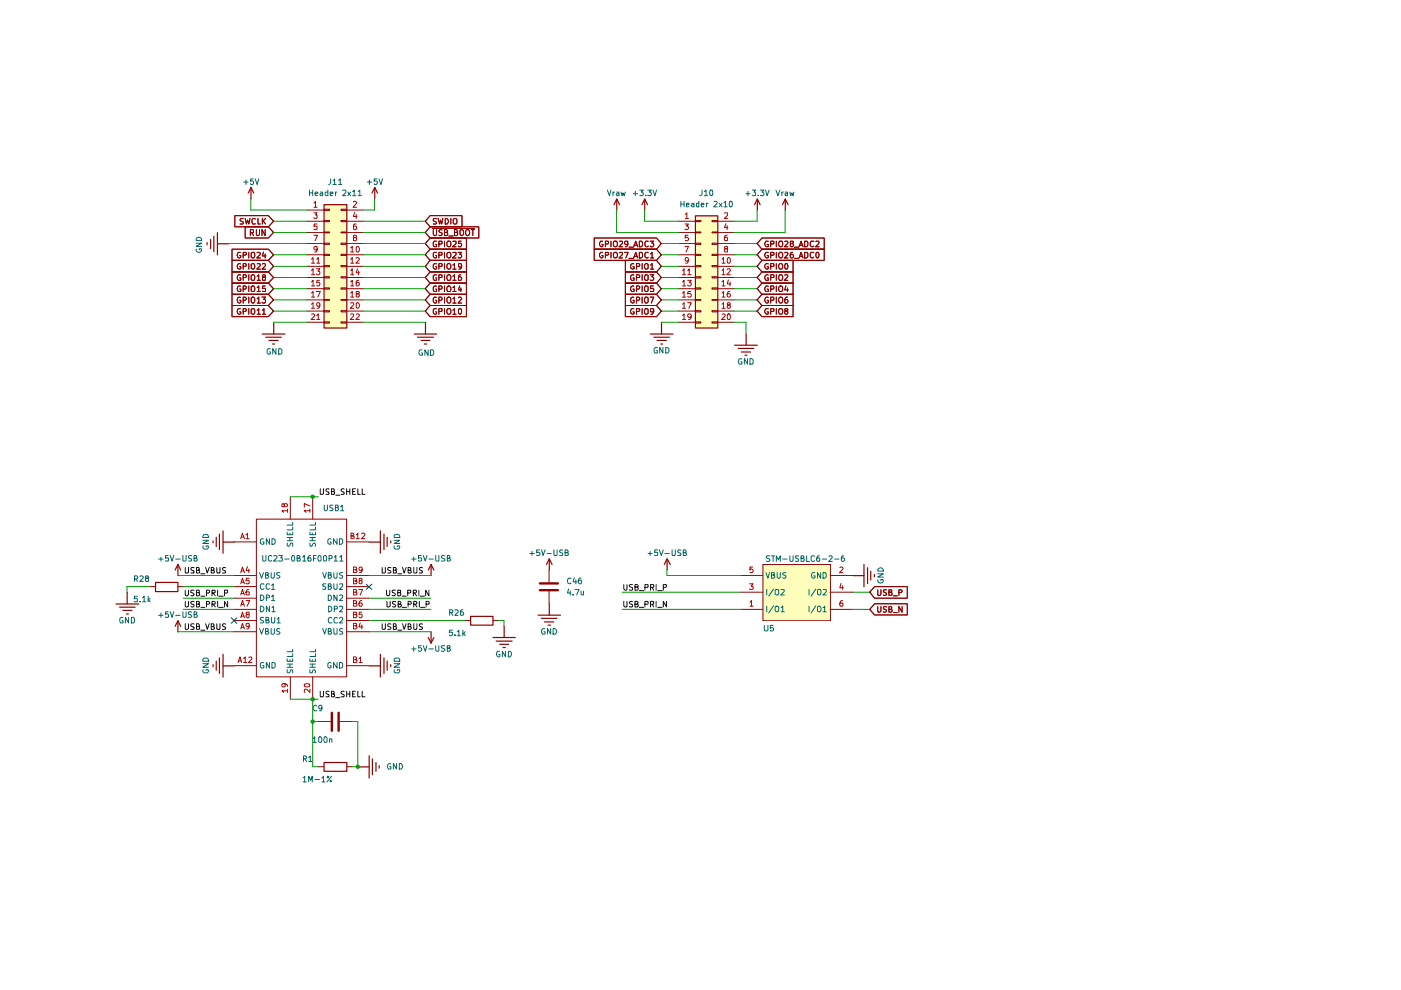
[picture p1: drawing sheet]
<svg xmlns="http://www.w3.org/2000/svg" width="297mm" height="210mm" viewBox="0 0 297 210" stroke-linecap="round" stroke-linejoin="round" font-family="sans-serif">
<g fill="#ffb">
<path d="M161.8 119.7h14.3v11.9h-14.3z"/>
<path d="M147.4 45.8h4.8v23.8h-4.8z"/>
<path d="M68.7 43.4h4.8v26.2h-4.8z"/>
</g>
<g fill="none" stroke="#0f0f0f" stroke-width=".21">
<path d="M67.9 103.6l.1 1.2h.4l.2-.2v-1M69.8 103.7h-.6v.4l.5 .2 .1 .3-.1 .2h-.6M70.3 104.2l.6-.1v-.3l-.2-.2h-.4v1.2h.6l.1-.3-.3-.3M71.2 105h.9M73 103.7h-.6v.4l.5 .2 .1 .3-.1 .2h-.6M73.5 103.6v1.2M73.5 104.2h.7M74.2 103.6v1.2M74.8 104.2h.4M75.4 103.6h-.6v1.2h.6M75.9 103.6v1.2h.5M76.8 103.6v1.2h.6"/>
<path d="M39.3 132.2l.1 1.2h.4l.2-.1v-1.1M39.3 125.1v1.1l.2 .1h.2l.3-.2v-1M39.3 120.3l.1 1.2h.4l.2-.2v-1M39.3 127.5v1.1l.2 .1 .4-.1 .1-.2v-.9M41.1 132.3l-.4-.1-.2 .2v.4l.6 .1v.2v.3h-.6M41.1 125.1l-.6 .1v.4l.6 .4-.2 .3-.4-.1M41.1 120.4l-.4-.1-.2 .2v.3l.6 .2v.2v.3h-.6M41.1 127.6h-.6v.3l.6 .5-.2 .3-.4-.1M41.7 132.8h.5v-.4l-.1-.2h-.4v1.2h.5l.1-.3-.2-.3M41.7 125.6h.5v-.4l-.5-.1v1.2l.5-.1 .1-.3-.2-.3M41.7 120.9l.5-.1v-.3l-.1-.2h-.4v1.2h.5l.1-.3-.2-.3M41.7 128.1h.4l.1-.2v-.3l-.5-.1v1.2l.5-.1 .1-.3-.2-.2"/>
<path d="M42.6 128.8h.8M42.6 133.6h.8M42.6 126.4h.8M42.6 121.7h.8M43.6 132.2l.3 1.2 .5-1.2M43.6 120.3l.3 1.2 .5-1.2M43.8 125.7l.6-.1v-.3l-.1-.2h-.5v1.2M43.8 128.1h.5l.1-.2v-.3l-.6-.1v1.2M44.8 132.8h.5v-.5l-.5-.1v1.2h.5l.2-.3-.4-.3M44.8 120.9l.5-.1v-.4l-.5-.1v1.2h.5l.2-.3-.4-.3M45 125.7l.6-.1v-.5h-.6v1.2M45 128.1h.6v-.5l-.6-.1v1.2"/>
<path d="M45.2 125.7l.4 .6M45.2 128.1l.4 .6M46 132.2l.1 1.2h.5l.1-.1v-1.1M46 120.3l.1 1.2h.5l.1-.2v-1M46.1 125.1v1.2M46.1 127.5v1.2M46.4 128.8h.9M46.4 126.4h.9M47.6 125.7l.7-.1v-.4l-.7-.1v1.2M47.8 132.3h-.6v.5l.6 .1v.4v.1h-.6M47.8 120.4h-.6v.4l.6 .2v.3v.2h-.6M48.3 127.5v1.2l-.7-1.2v1.2"/>
<path d="M81 132.2l.1 1.2h.4l.2-.1v-1.1M81 120.3l.1 1.2h.4l.2-.2v-1M82 125.1v1l.2 .2 .4-.2v-1M82 127.5v1.1l.2 .1 .4-.1 .1-.2v-.9M82.9 132.3l-.5-.1-.2 .2v.4l.7 .3-.2 .3h-.5M82.9 120.4l-.5-.1-.2 .2v.3l.7 .4-.2 .3h-.5M83.4 132.8h.6v-.4l-.2-.2h-.4v1.2h.6l.1-.3-.3-.3M83.4 120.9l.6-.1v-.3l-.2-.2h-.4v1.2h.6l.1-.3-.3-.3M83.8 125.1h-.6v.5l.5 .2 .1 .3-.2 .2-.5-.1M83.9 127.6h-.7v.3l.7 .5-.2 .3-.5-.1M84.3 125.6h.5l.1-.4-.6-.1v1.2l.6-.1 .1-.3-.2-.3M84.3 133.6h.9"/>
<path d="M84.3 121.7h.9M84.4 128.1l.5-.1v-.4l-.5-.1v1.2h.4l.3-.4-.3-.2M85.3 128.8h.9M85.3 126.4h.8M85.3 132.2l.4 1.2 .4-1.2M85.3 120.3l.4 1.2 .4-1.2M86.4 125.7l.6-.1v-.5h-.6v1.2M86.5 128.1h.5l.2-.2-.1-.3-.6-.1v1.2M86.5 132.8h.5v-.5l-.5-.1v1.2h.5l.2-.3-.3-.3M86.5 120.9l.5-.1v-.4l-.5-.1v1.2h.5l.2-.3-.3-.3M87.6 125.7l.6-.1v-.5h-.6v1.2M87.7 128.1h.5l.2-.2-.1-.3-.6-.1v1.2"/>
<path d="M87.7 132.2l.1 1.2h.5l.1-.1v-1.1M87.7 120.3l.1 1.2h.5l.1-.2v-1M87.9 125.7l.4 .6M88 128.1l.4 .6M88.8 125.1v1.2M88.9 127.5v1.2M89.1 126.4h.9M89.2 128.8h.9M89.6 132.3h-.6v.5l.5 .1 .1 .4-.1 .1h-.6M89.6 120.4h-.6v.4l.5 .2 .1 .3-.1 .2h-.6M90.3 128.1h.6v-.5l-.6-.1v1.2M90.9 125.1v1.2l-.6-1.2v1.2"/>
<path d="M132.2 127.5v.9l.3 .3 .4-.1v-1.1M132.2 124v.9l.3 .2 .4-.1v-1M134.1 127.6l-.4-.1-.3 .3 .3 .3 .4 .2v.3h-.7M134.1 124h-.5l-.2 .1 .2 .4 .5 .1v.4l-.2 .1h-.5M134.6 128.1h.4l.3-.3-.1-.2-.6-.1v1.2h.5l.2-.1v-.4l-.3-.1M134.6 124.5h.5l.2-.4-.2-.1h-.5v1.1h.5l.2-.1v-.4l-.3-.1M135.6 128.8h.9M135.6 125.2h.9M136.7 128.1h.6l.1-.5-.7-.1v1.2M136.7 124.5h.7v-.5h-.7v1.1M137.9 128.1h.6l.1-.5-.7-.1v1.2M137.9 124.5h.7v-.5h-.7v1.1"/>
<path d="M138.3 128.1l.3 .6M138.3 124.5l.3 .6M139.1 124v1.1M139.1 127.5v1.2M139.4 128.8h1M139.4 125.2h1M140.6 124.5h.6v-.5h-.6v1.1M141.3 127.5v1.2l-.7-1.2v1.2M67.9 146.6l.1 1.1h.4l.2-.1v-1M69.8 146.6h-.6v.5l.5 .1 .1 .4-.1 .1h-.6M70.3 147.2l.6-.1v-.4l-.2-.1h-.4v1.1h.6l.1-.3-.3-.2M71.2 147.9h.9"/>
<path d="M73 146.6h-.6v.5l.5 .1 .1 .4-.1 .1h-.6M73.5 146.6v1.1M73.5 147.2h.7M74.2 146.6v1.1M74.8 147.2h.4M75.4 146.6h-.6v1.1h.6M75.9 146.6v1.1h.5M76.8 146.6v1.1h.6"/>
</g>
<g fill="none" stroke="#910000" stroke-width=".25">
<path d="M53.2 39.8v2.4M79.5 39.8v2.4M43.9 51.4v.5M44.7 50.8v1.9M45.3 50.1v3.3M46.1 49.3v4.8M46.1 51.7h2.4M52.6 40.9l.6-1.1 .6 1.1M68.7 43.4h4.8v26.2h-4.8zM78.9 40.9l.6-1.1 .6 1.1M130.2 43.4l.6-1.2 .6 1.2M130.8 42.2v2.4"/>
<path d="M136.1 43.4l.6-1.2 .6 1.2M136.7 42.2v2.4M147.4 45.8h4.8v23.8h-4.8zM160 43.4l.6-1.2 .6 1.2M160.6 42.2v2.4M165.9 43.4l.6-1.2 .6 1.2M166.5 42.2v2.4M55.6 70.8h4.8M56.3 71.5h3.3M57 72.2h2M57.8 72.9h.4M58 68.4v2.4"/>
<path d="M87.8 70.8h4.8M88.5 71.5h3.4M89.3 72.2h1.8M90 72.9h.5M90.2 68.4v2.4M137.9 70.8h4.8M138.6 71.5h3.3M139.3 72.2h2M140.1 72.9h.4M140.3 68.4v2.4M155.7 73.2h4.9M156.5 73.9h3.3"/>
<path d="M157.2 74.6h1.9M157.9 75.3h.5M158.2 70.8v2.4M37.7 119.7v2.3M45.2 114.7v.4M45.8 113.9v2M46.5 113.2v3.3M47.3 112.6v4.7M47.3 114.9h2.4M78.3 114.9h2.3M80.6 112.6v4.7M81.4 113.2v3.3"/>
<path d="M82.1 113.9v2M82.8 114.7v.4M91.4 119.7v2.3M115.9 119.7l.6-1.2 .6 1.2M116.5 118.5v2.4M140.8 119.7l.6-1.2 .7 1.2M141.4 118.5v2.4M183.2 119.7v4.7M24.6 128.1h4.8M25.4 128.7h3.3M26 129.4h2M26.8 130.2h.4"/>
<path d="M27 125.6v2.5M33 123.5h4.7v1.9h-4.7zM37.1 132.8l.6-1.2 .6 1.2M37.1 120.9l.6-1.2 .6 1.2M37.7 131.6v2.4M46.5 139.5v3.3M47.3 138.7v4.9M80.6 138.7v4.9M81.4 139.5v3.3M90.8 135.2l.6 1.2 .6-1.2M90.8 120.9l.6-1.2 .6 1.2M91.4 134v2.4"/>
<path d="M99.8 130.7h4.7v1.8h-4.7zM104.5 135.2h4.8M105.2 135.9h3.4M106 136.6h1.8M106.6 137.3h.5M106.9 132.8v2.4M114.1 130.4h4.7M114.8 131.1h3.3M115.4 131.9h2M116.2 132.5h.5M116.5 128.1v2.3M180.8 122h2.4"/>
<path d="M183.9 120.4v3.3M184.6 121.1v1.9M185.4 121.8v.5M45.2 140.9v.5M45.8 140.2v1.9M47.3 141.2h2.4M78.3 141.2h2.3M82.1 140.2v1.9M82.8 140.9v.5M68.7 161.7h4.8v1.8h-4.8zM75.9 162.6h2.4M78.3 160.2v4.8"/>
<path d="M79 160.9v3.4M79.7 161.7v1.8M80.4 162.3v.6"/>
</g>
<g fill="none" stroke="#910000" stroke-width=".21">
<path d="M49.2 55.2h7.7l1.1 1.3-1.1 1.2h-7.7zM49.2 57.7h7.7l1.1 1.1-1.1 1.2h-7.7zM49.2 52.8h7.7l1.1 1.2-1.1 1.2h-7.7zM49.8 45.7h7.1l1.1 1.2-1.1 1.2h-7.1zM51 56l-.3-.1a.61 .61 0 0 0-.4 .6 .61 .61 0 0 0 .5 .6l.3-.1v-.4h-.3M51 58.3h-.1a.66 .66 0 0 0-.6 .4 .66 .66 0 0 0 .2 .7h.6v-.5h-.3M51 53.5h-.5a.67 .67 0 0 0-.2 .7 .67 .67 0 0 0 .5 .5l.3-.2v-.3h-.3M51.6 46.4l-.5-.1-.2 .3 .1 .2 .6 .3v.3l-.7 .1M51.6 56.5h.5l.1-.2v-.3l-.6-.1v1.2M51.6 58.8h.5l.1-.1v-.4h-.6v1.1M51.6 54.1l.6-.1v-.3l-.1-.2h-.5v1.2M52 48.1h4.9l1.1 1.2-1.1 1.2h-4.9z"/>
<path d="M52 46.3l.2 1.2 .3-.8 .2 .8 .3-1.2M52.7 53.5v1.2M52.7 55.9v1.2M52.7 58.3v1.1M53.1 49.4h.5l.2-.2v-.3l-.2-.2h-.5v1.3M53.3 56l.5-.1a.65 .65 0 0 1 .2 .7 .65 .65 0 0 1-.5 .5l-.2-.2zM53.3 58.4l.5-.1a.86 .86 0 0 1 0 1.1h-.4l-.1-.1zM53.3 53.7l.1-.2h.4a.86 .86 0 0 1 0 1.2l-.5-.2zM53.4 49.4l.4 .6M54.1 46.5l-.3-.2-.4 .4v.5l.2 .3 .5-.1M54.4 48.7v1.1l.1 .2h.3l.2-.3v-1M54.5 56l.4-.1 .3 .3-.8 .9h.8"/>
<path d="M54.5 58.6l.4-.3v1.1M54.5 53.6l.5-.1 .2 .3-.8 .9h.8M54.5 59.4h.7M54.7 46.3v1.2h.5M55.6 56l.4-.1 .3 .3-.8 .9h.8M55.6 46.3v1.2M55.8 46.8l.5 .7M55.9 58.8l-.3-.3a.35 .35 0 0 1 .4-.3 .35 .35 0 0 1 .3 .3l-.3 .3a.4 .4 0 0 0-.4 .2 .4 .4 0 0 0 .1 .4h.5a.36 .36 0 0 0-.2-.6M55.9 53.4l-.3 .9h.8M56.2 48.7v1.3l-.7-1.3v1.3M56.2 53.8v.9M56.3 46.3l-.7 .7"/>
<path d="M65.1 46.9h3.6M65.1 49.3h3.6M65.1 51.6h3.6M65.1 54h3.6M65.1 56.5h3.6M65.1 58.8h3.6M65.1 44.5h3.6M68.7 44.4h1.1v.2h-1.1zM68.7 46.7h1.1v.3h-1.1zM68.7 49.2h1.1v.2h-1.1zM68.7 51.6h1.1v.2h-1.1zM68.7 53.9h1.1v.3h-1.1z"/>
<path d="M68.7 56.3h1.1v.3h-1.1zM68.7 58.7h1.1v.2h-1.1zM72.3 44.4h1.2v.2h-1.2zM72.3 46.7h1.2v.3h-1.2zM72.3 49.2h1.2v.2h-1.2zM72.3 51.6h1.2v.2h-1.2zM72.3 53.9h1.2v.3h-1.2zM72.3 56.3h1.2v.3h-1.2zM72.3 58.7h1.2v.2h-1.2zM73.5 46.9h3.5M73.5 49.3h3.5M73.5 51.6h3.5"/>
<path d="M73.5 54h3.5M73.5 56.5h3.5M73.5 58.8h3.5M73.5 44.5h3.5M91.2 55.2h7.7v2.5h-7.7l-1-1.2zM91.2 57.7h7.7v2.3h-7.7l-1-1.2zM91.2 45.7h6.8v2.4h-6.8l-1-1.2zM91.2 48.1h10.3v2.4h-10.3l-1-1.2zM91.2 50.5h7.7v2.3h-7.7l-1-1.2zM91.2 52.8h7.7v2.4h-7.7l-1-1.2zM91.7 48.4h8.9M91.9 48.7v1l.2 .3 .4-.2v-1.1"/>
<path d="M92.5 56a.45 .45 0 0 0-.6 .1v.7a.45 .45 0 0 0 .6 .2v-.4h-.1M92.5 58.3a.45 .45 0 0 0-.6 .2v.7l.1 .2h.5v-.5h-.1M92.5 46.4l-.5-.1-.1 .2v.3l.6 .4-.1 .3h-.5M92.5 51.1h-.5l-.1 .3v.6l.1 .2h.5v-.4h-.1M92.5 53.5h-.5l-.1 .3v.6l.1 .2h.5v-.4h-.1M92.9 46.3l.3 1.2 .2-.8 .2 .8 .3-1.2M93 56.5h.6l.1-.5-.7-.1v1.2M93 58.8h.6l.1-.5h-.7v1.1M93 51.7l.7-.1v-.4l-.7-.1v1.2M93 54.1l.7-.1v-.4l-.7-.1v1.2M93.7 48.8l-.4-.1-.3 .2 .1 .3 .6 .2v.4l-.1 .2-.6-.1M94.2 49.3h.5l.2-.4-.2-.2h-.5v1.3h.5l.2-.2v-.4l-.2-.1"/>
<path d="M94.2 51.1v1.2M94.2 53.5v1.2M94.2 55.9v1.2M94.2 58.3v1.1M94.4 46.3a.66 .66 0 0 1 .7 .4 .66 .66 0 0 1-.3 .8h-.4zM94.8 56l.3-.1a.6 .6 0 0 1 .5 .6 .6 .6 0 0 1-.5 .6l-.4-.5zM94.8 58.4l.3-.1 .4 .1 .1 .6-.2 .4h-.5l-.2-.4zM94.9 51.1h.5a.77 .77 0 0 1-.2 1.2l-.3-.1a.87 .87 0 0 1 0-1.1zM94.9 53.5h.5a.77 .77 0 0 1-.2 1.2l-.3-.1a.87 .87 0 0 1 0-1.1zM95.2 50h.9M95.6 46.3v1.2M96 56.2l.4-.3v1.2"/>
<path d="M96 58.6l.4-.3v1.1M96 51.2l.6-.1 .1 .5-.8 .7h.8M96 53.6l.6-.1 .1 .5-.8 .7h.8M96 57.1h.7M96 59.4h.7M96.1 46.5l.3-.2 .5 .2v.8l-.2 .2h-.4l-.2-.2zM96.4 49.3h.4l.2-.4-.2-.2h-.4v1.3h.5l.1-.2v-.4l-.2-.1M97.1 53.5h.8l-.4 .4 .3 .1 .1 .4-.3 .3h-.3l-.2-.2M97.5 48.9l.5-.2a.86 .86 0 0 1 0 1.3h-.2l-.3-.3zM97.7 58.3l-.5 .2v.9h.6l.1-.5-.3-.2h-.2l-.2 .2M97.8 51.1h-.6v.5h.6l.1 .5-.3 .2-.4-.1M97.9 56.4l-.3 .2-.4-.1v-.5l.4-.1a.73 .73 0 0 1-.1 1.2h-.2"/>
<path d="M98.8 48.9l.3-.2 .3 .1a.8 .8 0 0 1-.2 1.2h-.1a.79 .79 0 0 1-.3-1.1zM99.9 48.7h.7M100.2 48.7v1.3M126 52.8h13.2l1 1.2-1 1.2h-13.2zM126 50.5h13.2l1 1.1-1 1.2h-13.2zM127.8 53.5h-.5a.67 .67 0 0 0-.2 .7 .67 .67 0 0 0 .5 .5l.2-.2v-.3h-.2M127.8 51.1h-.5a.67 .67 0 0 0-.2 .7 .67 .67 0 0 0 .5 .5l.2-.1v-.4h-.2M128.4 54.1l.5-.1v-.5h-.5v1.2M128.4 51.7l.5-.1v-.5h-.5v1.2M129.5 51.1v1.2M129.5 53.5v1.2M130.2 53.5h.5a.77 .77 0 0 1-.1 1.2l-.4-.1a.87 .87 0 0 1 0-1.1z"/>
<path d="M130.2 51.1h.5a.77 .77 0 0 1-.1 1.2l-.4-.1a.87 .87 0 0 1 0-1.1zM131.3 53.6l.6-.1 .1 .3-.8 .9h.8M131.3 51.2l.6-.1 .1 .4-.8 .8h.8M132.4 53.5h.8l-.5 1.2M132.6 55.2h6.6l1 1.3-1 1.2h-6.6zM132.6 57.7h6.6l1 1.1-1 1.2h-6.6zM133.1 51.6l-.1 .2h-.4l-.2-.2v-.3l.2-.2 .5 .1v.8l-.2 .2-.3 .1M133.3 54.8h1M133.3 52.4h1M134.4 54.7l.4-1.2 .4 1.2M134.4 52.3l.4-1.2 .4 1.2M134.4 56l-.3-.1a.61 .61 0 0 0-.4 .6 .61 .61 0 0 0 .5 .6l.3-.1v-.4h-.3"/>
<path d="M134.4 58.3h-.1a.66 .66 0 0 0-.6 .4 .66 .66 0 0 0 .2 .7h.6v-.5h-.3M134.5 54.4h.5M134.5 52h.5M135 56.5h.6v-.5l-.6-.1v1.2M135 58.8h.6v-.5h-.6v1.1M135.6 53.5h.5l.1 .3v.6l-.3 .3h-.3zM135.6 51.1h.5l.1 .3v.6l-.3 .3h-.3zM136.1 55.9v1.2M136.1 58.3v1.1M136.7 56l.2-.1 .5 .1v.9l-.5 .2a.82 .82 0 0 1-.2-1.1zM136.7 58.4l.2-.1 .5 .1v.9l-.2 .1h-.4l-.1-.1zM137.4 53.6l-.5-.1-.2 .3 .1 .7 .3 .2 .3-.2"/>
<path d="M137.4 51.2l-.5-.1-.2 .3 .1 .8 .3 .1 .3-.1M137.8 51.1h.8l-.4 .5h.3l.1 .5-.3 .2h-.3l-.2-.1M137.8 58.3h.8l-.4 .4 .4 .2-.1 .5h-.7M137.9 53.8l.4-.3v1.2M137.9 56.2l.4-.3v1.2M137.9 57.1h.7M137.9 54.7h.7M143.8 46.9h3.6M143.8 49.3h3.6M143.8 51.6h3.6M143.8 54h3.6M143.8 56.5h3.6"/>
<path d="M143.8 58.8h3.6M147.4 46.7h1.2v.3h-1.2zM147.4 49.2h1.2v.2h-1.2zM147.4 51.6h1.2v.2h-1.2zM147.4 53.9h1.2v.3h-1.2zM147.4 56.3h1.2v.3h-1.2zM147.4 58.7h1.2v.2h-1.2zM151 46.7h1.1v.3h-1.1zM151 49.2h1.1v.2h-1.1zM151 51.6h1.1v.2h-1.1zM151 53.9h1.1v.3h-1.1zM151 56.3h1.1v.3h-1.1z"/>
<path d="M151 58.7h1.1v.2h-1.1zM152.1 46.9h3.6M152.1 49.3h3.6M152.1 51.6h3.6M152.1 54h3.6M152.1 56.5h3.6M152.1 58.8h3.6M161.5 55.2h6.6v2.5h-6.6l-1-1.2zM161.5 57.7h6.6v2.3h-6.6l-1-1.2zM161.5 52.8h13.3v2.4h-13.3l-1-1.2zM161.5 50.5h13.3v2.3h-13.3l-1-1.2zM162.9 56a.55 .55 0 0 0-.8 .5 .55 .55 0 0 0 .8 .5v-.4h-.3"/>
<path d="M162.9 58.3a.61 .61 0 0 0-.8 .3 .61 .61 0 0 0 .3 .8h.5v-.5h-.3M162.9 53.5h-.5a.67 .67 0 0 0-.3 .7 .67 .67 0 0 0 .5 .5l.3-.1v-.4h-.3M162.9 51.1h-.5a.67 .67 0 0 0-.3 .7 .67 .67 0 0 0 .5 .5l.3-.1v-.4h-.3M163.4 56.5h.6l.1-.5-.7-.1v1.2M163.4 58.8h.6l.1-.5h-.7v1.1M163.4 54.1l.7-.1v-.4l-.7-.1v1.2M163.4 51.7l.7-.1v-.4l-.7-.1v1.2M164.6 51.1v1.2M164.6 53.5v1.2M164.6 55.9v1.2M164.6 58.3v1.1M165.2 56l.2-.1a.6 .6 0 0 1 .6 .6 .6 .6 0 0 1-.6 .6l-.3-.5z"/>
<path d="M165.3 58.3h.3l.3 .1v.6l-.1 .4h-.5l-.1-.1-.1-.6zM165.3 53.5h.5a.77 .77 0 0 1-.2 1.2l-.3-.1a.87 .87 0 0 1 0-1.1zM165.3 51.1h.5a.77 .77 0 0 1-.2 1.2l-.3-.1a.87 .87 0 0 1 0-1.1zM166.4 58.3h.4l.2 .3-.7 .8h.7M166.4 53.6l.6-.1v.3l-.7 .9h.7M166.4 51.2l.6-.1v.4l-.7 .8h.7M166.5 56l.3-.1a.78 .78 0 0 1 0 1.2l-.3-.1zM167.7 51.6l-.1-.4 .5-.1 .1 .3-.2 .2-.4 .1v.5l.1 .1h.3l.2-.2v-.3l-.2-.2M168.1 53.5h-.4l-.1 .3v.7l.4 .2 .2-.3v-.2l-.2-.3-.4 .1v.2M168.4 54.8h.9M168.4 52.4h.9M169.4 54.7l.4-1.2 .5 1.2"/>
<path d="M169.4 52.3l.4-1.2 .5 1.2M169.6 54.4h.5M169.6 52h.5M170.6 53.5h.5l.2 .3v.6l-.4 .3h-.3zM170.6 51.1h.5l.2 .3v.6l-.4 .3h-.3zM172.6 53.6l-.6-.1-.2 .3v.6l.2 .2 .3 .1 .3-.2M172.6 51.2l-.6-.1-.2 .3v.6l.2 .2 .3 .1 .3-.1M173 51.2l.6-.1 .1 .4-.8 .8h.8M173.1 53.6v-.1a.59 .59 0 0 1 .6 .4 .59 .59 0 0 1-.1 .6l-.2 .2-.3-.2zM49.2 62.4h7.7l1.1 1.2-1.1 1.2h-7.7zM49.2 64.8h7.7l1.1 1.2-1.1 1.1h-7.7zM49.2 60h7.7l1.1 1.2-1.1 1.2h-7.7z"/>
<path d="M51 63.1l-.1-.1a.6 .6 0 0 0-.6 .6 .6 .6 0 0 0 .7 .6l.1-.5h-.3M51 65.4h-.5a.67 .67 0 0 0-.2 .7 .67 .67 0 0 0 .5 .5l.3-.1v-.4h-.3M51 60.7l-.1-.1a.66 .66 0 0 0-.6 .5 .66 .66 0 0 0 .2 .7l.6-.1v-.4h-.3M51.6 63.7h.4l.2-.5-.2-.2h-.4v1.3M51.6 66h.6v-.4l-.1-.2h-.5v1.2M51.6 61.3h.4l.2-.3-.2-.4h-.4v1.2M52.7 60.6v1.2M52.7 63v1.3M52.7 65.4v1.2M53.3 63.2l.5-.2a.86 .86 0 0 1 0 1.3h-.3l-.2-.3zM53.3 65.6l.1-.2h.4a.86 .86 0 0 1 0 1.2l-.5-.1zM53.3 60.8l.5-.2a.86 .86 0 0 1 0 1.2h-.4l-.1-.2z"/>
<path d="M54.5 63.3l.4-.3v1.3M54.5 65.8l.4-.4v1.2M54.5 61l.4-.4v1.2M54.5 66.6h.7M54.5 61.8h.7M54.5 64.3h.7M55.5 63h.8l-.4 .5h.3v.7l-.5 .1-.2-.2M55.6 65.8l.4-.4v1.2M55.6 66.6h.7M56.2 60.6h-.5l-.1 .6 .6-.1v.7l-.6-.1M65.1 61.2h3.6M65.1 63.6h3.6"/>
<path d="M65.1 66h3.6M65.1 68.3h3.6M68.7 61h1.1v.3h-1.1zM68.7 63.5h1.1v.2h-1.1zM68.7 65.9h1.1v.2h-1.1zM68.7 68.2h1.1v.3h-1.1zM72.3 61h1.2v.3h-1.2zM72.3 63.5h1.2v.2h-1.2zM72.3 65.9h1.2v.2h-1.2zM72.3 68.2h1.2v.3h-1.2zM73.5 61.2h3.5M73.5 63.6h3.5"/>
<path d="M73.5 66h3.5M73.5 68.3h3.5M91.2 64.8h7.7v2.3h-7.7l-1-1.1zM91.2 60h7.7v2.4h-7.7l-1-1.2zM91.2 62.4h7.7v2.4h-7.7l-1-1.2zM92.5 65.4h-.5l-.1 .3v.6l.1 .2h.5v-.4h-.1M92.5 60.7l-.3-.1-.3 .4v.6l.1 .2h.5v-.5h-.1M92.5 63.1l-.3-.1-.3 .2v.8a.36 .36 0 0 0 .6 .2v-.5h-.1M93 66h.7v-.5l-.7-.1v1.2M93 61.3h.6l.1-.2v-.3l-.1-.2h-.6v1.2M93 63.7h.6l.1-.2v-.3l-.1-.2h-.6v1.3M94.2 60.6v1.2"/>
<path d="M94.2 63v1.3M94.2 65.4v1.2M94.8 60.8l.3-.2 .3 .1a.87 .87 0 0 1 0 1.1h-.5l-.2-.3zM94.8 63.2l.3-.2 .3 .1a.8 .8 0 0 1-.2 1.2h-.1a.79 .79 0 0 1-.3-1.1zM94.9 65.4h.5a.77 .77 0 0 1-.2 1.2l-.3-.1a.87 .87 0 0 1 0-1.1zM96 65.8l.4-.4v1.2M96 61l.4-.4v1.2M96 63.3l.4-.3v1.3M96 66.6h.7M96 61.8h.7M96 64.3h.7M97.2 65.6l.2-.2a.6 .6 0 0 1 .5 .5 .6 .6 0 0 1-.2 .6l-.2 .1-.3-.2z"/>
<path d="M97.2 63.2l.4-.2 .3 .3-.8 1h.8M97.5 60.6l-.3 .9h.7M97.7 61v.8M132.6 60h6.6l1 1.2-1 1.2h-6.6zM132.6 64.8h6.6l1 1.2-1 1.1h-6.6zM132.6 62.4h6.6l1 1.2-1 1.2h-6.6zM134.4 60.7l-.1-.1a.66 .66 0 0 0-.6 .5 .66 .66 0 0 0 .2 .7l.6-.1v-.4h-.3M134.4 65.4h-.5a.67 .67 0 0 0-.2 .7 .67 .67 0 0 0 .5 .5l.3-.1v-.4h-.3M134.4 63.1l-.1-.1a.6 .6 0 0 0-.6 .6 .6 .6 0 0 0 .7 .6l.1-.5h-.3M135 61.3l.6-.1v-.5l-.6-.1v1.2M135 66h.6v-.6h-.6v1.2M135 63.7l.6-.1v-.5l-.6-.1v1.3"/>
<path d="M136.1 60.6v1.2M136.1 63v1.3M136.1 65.4v1.2M136.7 60.8l.2-.2 .5 .2v.8l-.2 .2h-.4l-.1-.3zM136.7 63.2l.2-.2 .5 .2v.8l-.2 .3h-.3a.9 .9 0 0 1-.2-1.1zM136.8 65.4h.4l.2 .2v.9l-.5 .1a.86 .86 0 0 1-.1-1.2zM137.8 63h.8l-.5 1.3M138.5 60.6h-.6v.6l.5-.1 .2 .2v.3l-.2 .2-.5-.1M138.6 66l-.2 .1h-.4l-.1-.6 .5-.1 .2 .2-.2 .9-.4 .1M143.8 61.2h3.6M143.8 63.6h3.6M143.8 66h3.6"/>
<path d="M143.8 68.3h3.6M147.4 61h1.2v.3h-1.2zM147.4 63.5h1.2v.2h-1.2zM147.4 65.9h1.2v.2h-1.2zM147.4 68.2h1.2v.3h-1.2zM151 61h1.1v.3h-1.1zM151 63.5h1.1v.2h-1.1zM151 65.9h1.1v.2h-1.1zM151 68.2h1.1v.3h-1.1zM152.1 61.2h3.6M152.1 63.6h3.6M152.1 66h3.6"/>
<path d="M152.1 68.3h3.6M161.5 64.8h6.6v2.3h-6.6l-1-1.1zM161.5 60h6.6v2.4h-6.6l-1-1.2zM161.5 62.4h6.6v2.4h-6.6l-1-1.2zM162.9 65.4h-.5a.67 .67 0 0 0-.3 .7 .67 .67 0 0 0 .5 .5l.3-.1v-.4h-.3M162.9 60.7l-.2-.1a.66 .66 0 0 0-.6 .5 .66 .66 0 0 0 .3 .7h.5v-.5h-.3M162.9 63.1l-.2-.1a.64 .64 0 0 0-.6 .6 .64 .64 0 0 0 .5 .7l.3-.1v-.5h-.3M163.4 66h.7v-.5l-.7-.1v1.2M163.4 61.3h.5l.2-.2v-.3l-.2-.2h-.5v1.2M163.4 63.7h.5l.2-.2v-.3l-.2-.2h-.5v1.3M164.6 60.6v1.2M164.6 63v1.3"/>
<path d="M164.6 65.4v1.2M165.3 65.4h.5a.77 .77 0 0 1-.2 1.2l-.3-.1a.87 .87 0 0 1 0-1.1zM165.3 60.7h.5a.87 .87 0 0 1 0 1.1h-.5a.87 .87 0 0 1 0-1.1zM165.3 63.1h.5a.8 .8 0 0 1-.2 1.2h-.2a.77 .77 0 0 1-.1-1.2zM166.6 66l-.2-.3 .1-.3h.5v.5l-.5 .1-.1 .1v.3l.2 .2 .4-.2v-.4h-.2M166.6 60.6l-.2 .9h.7M167 63h-.3a.93 .93 0 0 0-.2 1.2h.5v-.5v-.2h-.5l-.1 .2M167 61v.8M49.6 114.9h4.8M54.4 110.1h19.1v33.4h-19.1zM61.6 105.3v4.8M66.3 105.3v4.8"/>
<path d="M73.5 114.9h4.7M31.7 124.4h1.2M37.7 124.4h1.2M49.6 129.2h4.8M49.6 122h4.8M49.6 124.4h4.8M49.6 126.8h4.8M49.6 131.6h4.8M49.6 133.9h4.8M73.5 129.2h4.7M73.5 122h4.7M73.5 124.4h4.7"/>
<path d="M73.5 126.8h4.7M73.5 131.6h4.7M73.5 133.9h4.7M98.5 131.6h1.2M104.5 131.6h1.2M116.4 120.8v2.6M116.4 125.4v2.6M157 129.2h4.7M157 122h4.7M157 125.6h4.7M176 129.2h4.8M176 122h4.8"/>
<path d="M176 125.6h4.8M185.4 124.4h7v2.4h-7l-1-1.2zM185.4 128h7v2.4h-7l-1-1.2zM186.1 125.1v1.1h.2h.2l.3-.2v-.9M186.1 128.6v1.1l.2 .1h.2l.3-.3v-.9M188 125.1h-.6v.5l.5 .1 .1 .3-.3 .2h-.4M188 128.7h-.6v.4l.5 .2 .1 .2-.3 .3-.4-.1M188.5 125.6h.5l.1-.5h-.6v1.1h.6v-.4l-.2-.2M188.5 129.2h.4l.2-.2v-.3l-.2-.1h-.4v1.2l.6-.1v-.3l-.2-.2M189.4 126.3h.8M189.4 129.9h.8M190.6 125.6h.6l.1-.4-.2-.1h-.5v1.1"/>
<path d="M191.3 128.6v1.2l-.7-1.2v1.2M49.6 141.1h4.8M61.6 143.5v4.8M66.3 143.5v4.8M67.5 153h2.6M72.1 153h2.6M73.5 141.1h4.7M67.5 162.6h1.2M73.5 162.6h1.2"/>
</g>
<path d="M161.8 119.7h14.3v11.9h-14.3z" fill="none" stroke="#8d0000" stroke-width=".21"/>
<g fill="none" stroke="#b90000" stroke-width=".21">
<path d="M66 54.9l.4-.3v1.2M66 57.3l.4-.3v1.3M66 59.8l.4-.4v1.2M66 55.8h.7M66 58.3h.7M66.5 43h.2l.2-.3v1.2M66.5 45.1h.7l-.3 .5h.3v.5l-.1 .2h-.4l-.2-.2M66.5 49.9h.8l-.5 1.2M66.5 43.9h.7M67.1 57h.7l-.4 .5h.3v.7l-.5 .1-.1-.2M67.1 54.9l.4-.3v1.2M67.1 55.8h.7"/>
<path d="M67.2 47.5h-.6l-.1 .5h.7v.6h-.7M67.2 52.7l-.1 .3h-.3l-.3-.3 .1-.4h.6v.9l-.1 .2h-.4M67.7 59.4h-.5l-.1 .5h.6v.6l-.4 .1-.2-.1M74.3 52.6l.4-.4v1.2M74.3 54.9l.4-.3v1.2M74.3 57.3l.4-.3v1.3M74.3 59.8l.4-.4v1.2M74.3 55.8h.7M74.3 58.3h.7M74.3 53.4h.7M74.9 42.8l.5-.1 .2 .3-.8 .9h.8M75.1 50.4l-.2-.1v-.3h.6v.3l-.6 .2v.5l.5 .1a.35 .35 0 0 0 .2-.4 .35 .35 0 0 0-.2-.3"/>
<path d="M75.2 45l-.3 .9h.8M75.5 47.5h-.4l-.2 .3v.8h.6v-.6l-.4-.1-.2 .3M75.5 54.8l.4-.2 .3 .3-.8 .9h.8M75.5 45.5v.8M75.6 52.3l.3-.1a.84 .84 0 0 1 .1 1.2h-.3l-.2-.1zM75.8 57l-.3 .8h.7M76 59.4h-.3l-.2 .3v.8l.4 .1 .3-.2v-.3l-.3-.2h-.4v.2M76 57.4v.9M144.7 57.3l.3-.3v1.3M144.7 59.8l.3-.4v1.2M144.7 58.3h.7M145.2 47.5h.8l-.5 .4 .5 .3-.1 .4h-.7"/>
<path d="M145.2 52.2h.8l-.5 1.2M145.3 45.5l.3-.4v1.2M145.3 46.3h.7M145.8 57.3h.2l.1-.3v1.3M145.8 59.4h.8l-.5 .5h.4l.1 .5-.3 .2h-.3l-.2-.1M145.8 58.3h.8M145.9 49.9h-.6v.6l.4-.2 .3 .2-.1 .5h-.6M146 55.1l-.3 .3-.4-.1v-.5l.4-.2a.81 .81 0 0 1 0 1.2h-.3M153.1 54.9l.3-.3v1.2M153.1 57.3l.3-.3v1.3M153.1 59.8l.3-.4v1.2M153.1 55.8h.7"/>
<path d="M153.1 58.3h.7M153.6 45.2h.7v.4l-.7 .7h.7M153.8 52.7l-.2-.2 .2-.3 .5 .1v.4a.48 .48 0 0 0-.6 .2 .48 .48 0 0 0 .1 .5l.5-.1v-.5l-.2-.1M153.9 47.4l-.3 .9h.7M154.2 49.9h-.3a.73 .73 0 0 0-.1 1.2l.5-.1v-.5l-.5-.2-.2 .2M154.2 57.1l.4-.1 .3 .3-.8 1h.8M154.2 47.8v.9M154.4 54.6a.75 .75 0 0 1 .3 1.2h-.4l-.1-.4 .1-.6zM154.4 59.4l-.2 .8h.7M154.8 59.8v.8M66 62.1l.4-.3v1.2M66 64.5l.4-.3v1.2"/>
<path d="M66 66.6l.5-.1 .2 .4-.7 .8h.7M66 60.6h.7M66 63h.7M66 65.4h.7M67.1 61.8h.8l-.5 1.2M67.1 66.9l.4-.4v1.2M67.1 67.7h.7M67.8 64.7l-.4 .2-.3-.2v-.3a.35 .35 0 0 1 .4-.2 .35 .35 0 0 1 .3 .2l-.2 .9-.4 .1M74.3 62.1l.4-.3v1.2M74.3 64.3l.5-.1 .2 .3-.7 .9h.7M74.3 66.6l.5-.1 .2 .4-.7 .8h.7M74.3 60.6h.7"/>
<path d="M74.3 63h.7M75.5 66.6l.4-.1 .3 .4-.8 .8h.8M75.6 64.3l.3-.1a.64 .64 0 0 1 .3 .6 .64 .64 0 0 1-.4 .6l-.3-.3zM75.7 62.3l-.2-.4 .5-.1 .2 .3-.3 .2-.4 .1v.5l.2 .1 .4-.1 .1-.2-.3-.4M144.7 62.1l.3-.3v1.2M144.7 64.5l.3-.3v1.2M144.7 66.9l.3-.4v1.2M144.7 60.6h.7M144.7 63h.7M144.7 65.4h.7M144.7 67.7h.7M145.8 64.2h.8l-.6 1.2"/>
<path d="M146.5 61.8h-.6l-.1 .5h.7v.6h-.7M146.6 67.1l-.1 .1a.42 .42 0 0 1-.6 0 .42 .42 0 0 1 0-.6h.6a.98 .98 0 0 1-.2 1.1h-.3M153.1 62.1l.3-.3v1.2M153.1 64.5l.3-.3v1.2M153.1 66.6l.4-.1 .3 .4-.8 .8h.8M153.1 60.6h.7M153.1 63h.7M153.1 65.4h.7M154.3 66.6l.3-.1a.86 .86 0 0 1 .1 1.2l-.4-.1zM154.4 64.7l-.2-.3a.35 .35 0 0 1 .3-.2 .35 .35 0 0 1 .4 .2l-.3 .3a.36 .36 0 0 0-.4 .4 .36 .36 0 0 0 .5 .3 .36 .36 0 0 0 .1-.6l-.2-.1M154.8 61.8l-.5 .1-.1 .8a.35 .35 0 0 0 .3 .3 .35 .35 0 0 0 .4-.3v-.2a.35 .35 0 0 0-.4-.3 .35 .35 0 0 0-.3 .3M51.1 114.2l.3-1.2 .4 1.2"/>
<path d="M51.1 113.9h.6M52.2 113.4h.1l.2-.4v1.2M52.2 114.2h.6M60.3 107l.2-.2h.2l.3 .2-.2 .4h-.4l-.1-.4-.3-.2-.2 .1 .1 .5 .4-.1M61 108.3h-1.2l.3 .3M61 107.9v.7M65.7 108.3h-1.2l.4 .3M65.7 107.3l-1.2-.5v.7M65.7 107.9v.7M74.4 113.6l.5-.1v-.4l-.5-.1v1.2h.5l.2-.3-.3-.3M75.5 113.4h.2l.2-.4v1.2M75.5 114.2h.7"/>
<path d="M76.7 113.2l.4-.2 .3 .4-.8 .8h.8M51.1 121.4l.3-1.2 .4 1.2M51.1 123.8l.3-1.2 .4 1.2M51.1 126.2l.3-1.2 .4 1.2M51.1 128.5l.3-1.2 .4 1.2M51.1 131l.3-1.2 .4 1.2M51.1 133.3l.3-1.1 .4 1.1M51.1 121.1h.6M51.1 123.4h.6M51.1 125.8h.6M51.1 128.2h.6M51.1 130.6h.6"/>
<path d="M51.1 133h.6M51.6 139.6l.4-.3v1.2M52.2 127.3h.7l-.5 1.2M52.4 130.3l-.2-.3 .1-.2h.4l.1 .3-.6 .4v.2l.2 .3 .4-.2v-.4l-.1-.1M52.5 120.1l-.3 .9h.7M52.7 125l-.4 .1-.1 .9 .1 .2 .5-.1-.1-.6h-.4l-.1 .1M52.7 139.4l.5-.1 .2 .3-.7 .9h.7M52.7 120.6v.8M52.8 122.6h-.6v.6l.1-.2h.4l.1 .2v.5h-.6M52.8 132.7l-.1 .1h-.4l-.1-.1v-.4l.1-.1h.5v.8l-.1 .3h-.4M74.9 139.9l.6-.1v-.4l-.6-.1v1.2h.6l.2-.4-.3-.2M74.9 132.7h.6v-.5h-.6v1.1h.5l.3-.4-.3-.2"/>
<path d="M74.9 130.3h.6v-.5h-.6v1.2h.5l.3-.4-.3-.3M74.9 127.9l.6-.1v-.4l-.6-.1v1.2h.6l.2-.3-.3-.3M74.9 125.6l.6-.1v-.4l-.6-.1v1.2h.6l.2-.4-.3-.2M74.9 123.2l.6-.1v-.4l-.6-.1v1.2h.5l.3-.4-.3-.2M74.9 120.8l.6-.1v-.4l-.6-.1v1.2h.5l.3-.4-.3-.2M76 125h.9l-.5 1.2M76.1 139.6l.4-.3v1.2M76.4 132.1l-.3 .8h.8M76.4 123.1l-.3-.2a.35 .35 0 0 1 .4-.3 .35 .35 0 0 1 .3 .3l-.3 .2a.36 .36 0 0 0-.4 .4 .36 .36 0 0 0 .5 .3 .36 .36 0 0 0 .1-.6l-.2-.1M76.7 129.8h-.5l-.1 .5h.6v.6l-.4 .1-.2-.2M76.7 127.3h-.2a.93 .93 0 0 0-.3 1.2h.5l.1-.5-.1-.2h-.5l-.1 .2M76.7 132.5v.8"/>
<path d="M76.8 120.7l-.4 .3-.2-.1-.1-.4a.35 .35 0 0 1 .4-.3 .35 .35 0 0 1 .3 .3l-.2 .8-.4 .1M158.9 123.8h.8l-.4 .5 .4 .2v.3l-.2 .2-.6-.1M159 127.7l.3-.4v1.2M159 128.5h.7M159.6 120.2h-.6v.6l.4-.2 .3 .3-.1 .4h-.6M178.1 120.3l.4-.1 .2 .4-.7 .8h.7M178.3 123.7l-.2 .9h.7M178.6 127.3h-.2a.93 .93 0 0 0-.3 1.2h.5l.1-.5-.1-.2h-.5v.2M178.6 124.2v.8M50.5 140.5l.4-1.2 .3 1.2M50.5 140.1h.6M51.6 140.5h.7"/>
<path d="M60.3 144.9l.2 .1-.1 .6-.6-.1 .1-.5a.85 .85 0 0 1 1.1 .3v.2M61 146.5h-1.2l.3 .3M61 146.1v.7M64.6 145l.7-.1a.35 .35 0 0 1 .4 .3 .35 .35 0 0 1-.3 .4l-.8-.1zM65.7 146.1v.7l-.7-.7h-.4v.7M76.1 140.5h.7"/>
</g>
<g fill="none" stroke="#006665" stroke-width=".21">
<path d="M55.9 114.3a.45 .45 0 0 0-.7 .2v.6a.52 .52 0 0 0 .8 .2v-.4h-.3M57.1 114.2v1.2l-.6-1.2v1.2M57.7 114.2h.3l.3 .3v.6l-.3 .3h-.3zM60.9 112.9v.5h1.2v-.5M60.9 114.6h1.2M60.9 114h1.2M61 115.1v.6h.4l.2-.5 .3-.1 .2 .1v.6M61.5 113v.4M61.5 114v.6M62.1 111.8v.6h-1.2M62.1 110.7v.6h-1.2M65.7 115.1v.6h.5l.2-.5 .2-.1 .3 .3-.1 .4"/>
<path d="M65.7 112.9v.5h1.2v-.5M65.7 114.6h1.2M65.7 114h1.2M66.2 113v.4M66.2 114v.6M66.9 111.8v.6h-1.2M66.9 110.7v.6h-1.2M70.2 114.3a.45 .45 0 0 0-.7 .2v.6a.45 .45 0 0 0 .7 .2v-.4h-.2M71.5 114.2v1.2l-.8-1.2v1.2M72 114.2h.3l.3 .3v.6l-.3 .3h-.3zM55 121.4l.5 1.2 .4-1.2M55 133.3l.5 1.2 .4-1.2"/>
<path d="M55.2 126.2a.61 .61 0 0 1 .8 .5 .61 .61 0 0 1-.8 .6zM55.2 128.5a.61 .61 0 0 1 .8 .6 .61 .61 0 0 1-.8 .6zM55.9 131l-.5-.1-.2 .2v.3l.7 .3-.2 .4h-.5M56 123.9l-.6-.1-.2 .2 .1 .8 .2 .2 .5-.2M56.3 121.9h.5v-.5h-.5v1.2h.4l.3-.4-.4-.3M56.3 133.9l.5-.1v-.5h-.5v1.2h.5l.2-.4-.4-.2M56.4 131.5l.6-.1v-.3l-.2-.2h-.4v1.2h.6l.1-.4-.3-.2M56.5 126.7h.5l.1-.1v-.4h-.6v1.1M57.1 123.9l-.5-.1a.67 .67 0 0 0-.2 .7 .67 .67 0 0 0 .5 .5l.2-.2M57.1 128.5v1.2l-.6-1.2v1.2M57.5 121.4v1l.2 .2h.2l.3-.3v-.9M57.5 133.3l.1 1.2h.4l.2-.2v-1"/>
<path d="M57.6 124.1l.3-.3v1.2M57.6 126.5l.3-.3v1.1M57.6 130.9l.1 1.2h.5l.1-1.2M57.6 125h.7M57.6 127.3h.7M57.7 128.9l.3-.4v1.2M57.7 129.7h.6M58.8 131.2l.3-.3v1.2M58.8 132.1h.6M59.4 121.4l-.7 .1v.3l.7 .5-.3 .3-.4-.1M59.4 133.3h-.6l-.1 .1v.4l.7 .3-.2 .4h-.5M60.9 139.7v.5h1.2v-.5"/>
<path d="M61.5 139.9v.3M62.1 138.6v.6h-1.2M62.1 137.7v.5h-1.2M65.7 139.7v.5h1.2v-.5M66.2 139.9v.3M66.9 138.6v.6h-1.2M66.9 137.7v.5h-1.2M68.4 133.3l.4 1.2 .4-1.2M68.4 121.4l.4 1.2 .4-1.2M69.1 123.8h-.6v.5l.5 .2 .1 .2-.3 .3-.4-.1M69.6 133.9l.6-.1v-.4l-.2-.1h-.4v1.2h.6l.1-.4-.3-.2M69.6 126.2l.6 .1 .1 .4-.1 .5-.4 .1h-.2z"/>
<path d="M69.6 124.3h.5l.1-.4-.6-.1v1.2l.6-.1 .1-.4-.3-.2M69.6 121.9h.5l.1-.4-.6-.1v1.2l.6-.1 .1-.3-.3-.3M69.7 128.5a.6 .6 0 0 1 .7 .6 .6 .6 0 0 1-.7 .6zM70.4 131.1l-.3-.2a.67 .67 0 0 0-.5 .5 .67 .67 0 0 0 .2 .7l.6-.1M70.8 133.3l.1 1.2 .6-.1v-1.1M70.8 123.8v.9l.2 .3 .5-.2v-1M70.8 121.4v.9l.2 .3 .5-.2v-1M70.9 129.1h.6v-.5l-.6-.1v1.2M71.5 126.2v1.1l-.7-1.1v1.1M71.5 131.1l-.2-.2a.67 .67 0 0 0-.5 .5 .67 .67 0 0 0 .2 .7l.5-.1M72 131.1l.1-.2h.4l.1 .2v.3l-.6 .7h.6M72 128.6h.6v.4l-.6 .7h.6"/>
<path d="M72 126.2h.6v.5l-.6 .6h.6M72 123.9h.6v.4l-.6 .7h.6M72.6 133.3h-.4l-.2 .2 .1 .3 .5 .2v.4l-.6 .1M72.6 121.4h-.5l-.1 .2 .1 .3 .5 .2v.3l-.1 .2-.5-.1M162.4 121.4l.4 1.2 .4-1.2M162.6 125v1.2M162.6 128.5v1.2M163.6 121.9h.5l.1-.4-.6-.1v1.2l.6-.1 .1-.3-.3-.3M164 128.4l-1 1.6M164 124.9l-1 1.5M164.3 128.7l.3-.2 .5 .2v.8l-.3 .2-.5-.2zM164.3 125.1l.2-.1h.4l.2 .1v.9l-.3 .2-.5-.2z"/>
<path d="M164.8 121.4v.9l.2 .3 .4-.2v-1M165.6 128.9l.3-.4v1.2M165.6 125.1l.5-.1 .2 .3-.8 .9h.8M165.6 129.7h.7M166.6 121.4h-.5l-.2 .2 .2 .3 .5 .2v.3l-.1 .2-.6-.1M171.5 125v1.2M171.5 128.5v1.2M172.7 121.4h-.4a.67 .67 0 0 0-.3 .7 .67 .67 0 0 0 .6 .5l.2-.2v-.3h-.2M173 124.9l-1 1.5M173 128.4l-1 1.6M173.3 125.1l.2-.1h.4a.86 .86 0 0 1-.1 1.2l-.5-.2zM173.3 128.7l.5-.2a.65 .65 0 0 1 .3 .7 .65 .65 0 0 1-.5 .5l-.3-.2z"/>
<path d="M174 121.4v1.2l-.7-1.2v1.2M174.5 121.4h.5l.2 .3v.6l-.4 .3h-.3zM174.5 125.1h.7v.4l-.7 .7h.7M174.5 128.9l.3-.4v1.2M174.5 129.7h.7M55.9 140.5a.45 .45 0 0 0-.7 .2v.7a.52 .52 0 0 0 .8 .2v-.5h-.3M57.1 140.5v1.1l-.6-1.1v1.1M57.7 140.5h.3l.3 .2v.7l-.3 .2h-.3zM60.9 141.5h1.2M60.9 140.8h1.2M61 142l-.1 .5 .1 .2h.4l.3-.7 .4 .2v.5M61.5 140.8v.7"/>
<path d="M65.7 142l.1 .7h.3l.4-.7 .4 .2-.1 .5M65.7 141.5h1.2M65.7 140.8h1.2M66.2 140.8v.7M70.2 140.5a.45 .45 0 0 0-.7 .2v.7a.45 .45 0 0 0 .7 .2v-.5h-.2M71.5 140.5v1.1l-.8-1.1v1.1M72 140.5h.3l.3 .2v.7l-.3 .2h-.3z"/>
</g>
<path d="M114.5 123.7h3.8M114.5 125.1h3.8M70.4 151.1v3.8M71.8 151.1v3.8" fill="none" stroke="#910000" stroke-width=".51"/>
<g fill="none" stroke="#090" stroke-width=".21">
<path d="M48.4 51.6h16.7M53.2 42.2v2.3h11.9M58 49.3h7.1M58 56.5h7.1M58 58.8h7.1M58 54h7.1M58 46.9h7.1M77 49.3h13.2M77 56.5h13.2M77 58.8h13.2M77 54h13.2M77 51.6h13.2"/>
<path d="M77 46.9h13.2M79.4 42.2v2.3h-2.4M130.7 44.5v4.8h13.1M136.7 44.5v2.4h7.1M140.2 56.5h3.6M140.2 58.8h3.6M140.2 54h3.6M140.2 51.6h3.6M155.7 56.5h4.8M155.7 58.8h4.8M155.7 54h4.8M155.7 51.6h4.8"/>
<path d="M160.5 44.5v2.4h-4.8M166.5 44.5v4.8h-10.8M58 68.3h7.1M58 63.6h7.1M58 66h7.1M58 61.2h7.1M77 68.3h13.2M77 63.6h13.2M77 66h13.2M77 61.2h13.2M140.2 68.3h3.6M140.2 63.6h3.6"/>
<path d="M140.2 66h3.6M140.2 61.2h3.6M155.7 68.3h2.5v2.5M155.7 63.6h4.8M155.7 66h4.8M155.7 61.2h4.8M61.6 105.3h5.9M31.7 124.4h-4.8v1.2M37.7 122h11.9M37.7 133.9h11.9M38.9 129.2h10.7M38.9 126.8h10.7"/>
<path d="M38.9 124.4h10.7M78.2 129.2h13.2M78.2 122h13.2M78.2 133.9h13.2M78.2 126.8h13.2M78.2 131.6h20.3M105.7 131.6h1.1v1.2M131.9 129.2h25.1M131.9 125.6h25.1M141.4 120.8v1.2h15.6M180.8 129.2h3.6M180.8 125.6h3.6"/>
<path d="M61.6 148.3h5.9M66.3 148.3v14.3h1.2M66.3 153h1.2M74.7 153h1.2v9.6h-1.2"/>
</g>
<path d="M49 131l1.2 1.2M50.2 131l-1.2 1.2M77.6 123.9l1.2 1.1M78.8 123.9l-1.2 1.1" fill="none" stroke="#00008a" stroke-width=".21"/>
<g fill="#090">
<circle cx="66.3" cy="105.3" r=".47"/>
<circle cx="75.9" cy="162.6" r=".47"/>
<circle cx="66.3" cy="153" r=".47"/>
<circle cx="66.3" cy="148.3" r=".47"/>
</g>
<g fill="none" stroke="#006665" stroke-width=".21">
<path d="M51.6 38.6h1M52.2 38.2v.9M53.7 37.9h-.5l-.1 .5h.6v.6l-.4 .1-.2-.2M54.1 37.9l.4 1.2 .4-1.2M70.1 37.9v.9l-.4 .3M70.6 38.3l.4-.4v1.2M70.6 39.1h.7M71.8 38.3l.3-.4v1.2M71.8 39.1h.7M77.9 38.6h.9M78.3 38.2v.9M79.9 37.9h-.6v.5h.6l.1 .5-.2 .2-.5-.2"/>
<path d="M80.3 37.9l.5 1.2 .3-1.2M41.6 51.6h1.2l-1.2 .6h1.2M41.7 52.8a.54 .54 0 0 0 .5 .7 .54 .54 0 0 0 .5-.8h-.5v.3M41.7 50.5a.61 .61 0 0 1 .7-.2 .61 .61 0 0 1 .4 .7h-1.2zM65.6 40.3v1.2M65.6 40.9h.7M66.3 40.3v1.2M66.8 41.1l.6-.1-.1-.3h-.4l-.1 .2v.4l.2 .2 .3-.1M67.9 40.7h.4l.1 .8M68.4 41l-.5 .1-.1 .1 .2 .3 .4-.1M69.5 40.7h-.5l-.1 .5a.36 .36 0 0 0 .6 .2M69.5 40.3v1.2"/>
<path d="M70 41.1l.6-.1-.1-.3h-.5v.7h.5M71.1 40.7v.8M71.5 40.7h-.3l-.1 .2M72.6 40.4h.7v.4l-.7 .7h.7M73.7 40.7l.6 .8M74.3 40.7l-.6 .8M74.8 40.6l.3-.3v1.2M74.8 41.5h.6M75.9 40.6l.4-.3v1.2M75.9 41.5h.7M128.8 40.3l.4 1.2 .3-1.2M130 40.7v.8"/>
<path d="M130.3 40.7h-.3v.2M130.7 40.7h.4l.1 .8M131.2 41l-.5 .1-.1 .1 .2 .3 .4-.1M131.7 40.7l.2 .8 .2-.6 .2 .6 .3-.8M134.3 41.1h.9M134.7 40.6v.9M135.6 40.3h.8l-.4 .4 .4 .3-.1 .4h-.7M136.9 41.4v.1M137.3 40.3h.8l-.4 .4 .4 .3-.1 .4h-.7M138.4 40.3l.5 1.2 .3-1.2M144.4 42.7v1.2M144.4 43.3h.6"/>
<path d="M145 42.7v1.2M145.5 43.4l.5-.1v-.2h-.5v.7h.5M146.6 43.1h.5l.1 .8M147.2 43.3l-.6 .1v.2l.1 .3 .5-.1M148.2 43.1l-.5 .1v.6h.5M148.2 42.7v1.2M148.7 43.4l.6-.1-.1-.2h-.4l-.1 .2v.4l.1 .2 .4-.1M148.8 40.3v.8l-.1 .3-.4 .1M149.4 40.6l.3-.3v1.2M149.4 41.5h.6M149.8 43.1v.8M150.1 43.1h-.2l-.1 .2"/>
<path d="M150.5 40.4l.5-.1a.86 .86 0 0 1-.1 1.2l-.4-.1zM151.4 42.8l.4-.1 .3 .3-.8 .9h.8M152.5 43.1l.6 .8M153.1 43.1l-.6 .8M153.5 43l.3-.3v1.2M153.5 43.9h.7M154.7 42.8l.3-.1a.78 .78 0 0 1 0 1.2l-.3-.1zM158.2 41.1h.8M158.6 40.6v.9M159.5 40.3h.7l-.3 .4 .3 .2v.5h-.7M160.8 41.4v.1M161.2 40.3h.8l-.5 .4 .5 .3-.1 .4h-.7"/>
<path d="M162.3 40.3l.3 1.2 .5-1.2M164.5 40.3l.4 1.2 .5-1.2M165.8 40.7v.8M166.1 40.7h-.2l-.1 .2M166.5 40.7h.5v.8M167 41l-.5 .1v.3h.5M167.5 40.7l.1 .8 .3-.6 .2 .6 .2-.8M57.3 74a.45 .45 0 0 0-.7 .2v.6a.45 .45 0 0 0 .7 .2v-.4h-.2M58.5 73.9v1.2l-.7-1.2v1.2M59.1 73.9h.3l.4 .3v.6l-.4 .3h-.3zM89.5 74.2h-.4a.61 .61 0 0 0-.3 .8 .61 .61 0 0 0 .8 .3v-.5h-.3M90.8 74.2v1.2l-.7-1.2v1.2"/>
<path d="M91.3 74.2h.5l.1 .2v.7l-.3 .3h-.3zM139.4 73.7h-.4l-.3 .3v.6l.2 .2h.5v-.5h-.2M140.5 73.7v1.1l-.6-1.1v1.1M141.1 73.7h.3l.4 .3v.6l-.2 .2h-.5zM157.2 76.1l-.1-.1a.66 .66 0 0 0-.5 .5 .66 .66 0 0 0 .2 .7l.5-.1v-.4h-.2M158.5 76v1.2l-.7-1.2v1.2M159 76h.3l.4 .4v.6l-.2 .2h-.5zM33.6 118.5h.9M34.1 118.1v.9M35.6 117.8h-.5v.6l.5-.1v.7l-.5-.1M36.1 117.8l.4 1.2 .3-1.2M37.3 118.5h.9"/>
<path d="M38.8 117.8l.1 1.2h.4l.2-.2v-1M40.6 117.9l-.5-.1-.1 .1v.4l.6 .3-.1 .4h-.5M41.1 118.4l.6-.1v-.4l-.6-.1v1.2h.6l.1-.4-.3-.2M43 114.6h1.2l-1.2 .6h1.2M43.1 115.7a.45 .45 0 0 0 .2 .7h.6a.45 .45 0 0 0 .2-.7h-.4v.2M43.2 113.4h.8l.2 .6h-1.2zM55.7 117.8l.1 1.2h.4l.2-.2v-1M57.6 117.9l-.4-.1-.3 .3v.6l.2 .3 .5-.1M58.1 117.9l.4-.1 .3 .3-.8 .9h.8M59.1 117.8h.8l-.4 .5 .4 .1v.5h-.8M60.4 118.5h.9M62.1 117.8a.75 .75 0 0 1 .2 1.2h-.3l-.2-.5 .1-.6z"/>
<path d="M63 118.4l.6-.1v-.4l-.2-.1h-.4v1.2h.6l.1-.4-.3-.2M64.2 118.1l.3-.3v1.2M64.2 119h.7M65.9 117.8h-.3a.93 .93 0 0 0-.2 1.2h.5l.1-.6-.1-.1h-.5l-.1 .1M66.5 118.4h.4M67.1 117.8h-.6v1.2M67.6 117.9l.2-.1 .3 .2v.8l-.2 .2h-.3l-.2-.5zM68.7 107.1v1l.2 .2h.3l.2-.3v-.9M68.8 117.8a.75 .75 0 0 1 .3 1.2h-.4l-.1-.2v-.8zM69.8 118.4h.6v-.5l-.6-.1v1.2M70.6 107.1l-.7 .1v.3l.7 .4-.2 .4-.5-.1M70.9 118.1h.1l.2-.3v1.2"/>
<path d="M70.9 119h.6M71.1 107.6h.5v-.5h-.5v1.2h.4l.3-.4-.3-.3M72.1 118.1l.3-.3v1.2M72.1 119h.6M72.2 107.4l.4-.3v1.2M72.2 108.3h.7M83.6 115.7v.5l.2 .2h.7a.45 .45 0 0 0 .2-.7h-.5v.2M83.6 114.6h1.2l-1.2 .6h1.2M83.6 113.5a.66 .66 0 0 1 .7-.2 .66 .66 0 0 1 .5 .7h-1.2zM87.3 118.5h.9M87.7 118.1v.9M89.3 117.8h-.6v.6l.5-.1 .2 .1v.4l-.2 .2-.5-.1"/>
<path d="M89.7 117.8l.5 1.2 .3-1.2M90.9 118.5h1M92.4 117.8v1l.1 .2 .5-.1v-1.1M94.3 117.9l-.5-.1-.2 .2v.3l.5 .1 .2 .4-.2 .2h-.5M94.8 118.4l.5-.1v-.4l-.5-.1v1.2h.5l.2-.4-.3-.2M112.4 117.3h.9M112.8 116.9v.9M114.4 116.6h-.6v.6l.5-.1 .2 .2v.3l-.2 .2-.5-.1M114.8 116.6l.3 1.2 .5-1.2M116 117.3h.8M117.4 116.6l.1 1.2 .6-.1v-1.1M119.3 116.7l-.4-.1-.3 .2 .1 .3 .6 .2v.4l-.7 .1"/>
<path d="M119.8 117.2l.6-.1 .1-.3-.3-.2h-.4v1.2h.6l.1-.5-.3-.1M137.4 117.3h.9M137.8 116.9v.9M139.4 116.6h-.5l-.1 .6 .6-.1v.6h-.6M139.8 116.6l.4 1.2 .4-1.2M141 117.3h.9M142.5 116.6l.1 1.2h.5l.1-.2v-1M144.4 116.7l-.5-.1-.2 .2 .1 .3 .5 .2v.5h-.6M144.9 117.2l.6-.1v-.3l-.2-.2h-.4v1.2h.6v-.4l-.2-.2M163.2 117.9h-.6l-.1 .1 .1 .4 .6 .1v.3l-.2 .2h-.5M163.6 117.9h.7M163.9 117.9v1.1"/>
<path d="M164.6 119v-1.1l.4 .8 .4-.8v1.1M165.9 118.5h1M167.5 117.9v1l.1 .1h.3l.2-.2v-.9M169.3 117.9h-.6v.5l.5 .1 .1 .3-.2 .2h-.4M169.8 118.4h.5l.1-.5h-.6v1.1h.6l.1-.4-.2-.2M171 117.9v1.1h.6M172.7 117.9h-.6l-.1 .2v.6l.1 .3h.4l.2-.1M173.7 117.9h-.3l-.2 .2v.9h.5l.1-.5a.35 .35 0 0 0-.3-.2 .35 .35 0 0 0-.4 .2M174.3 118.5h1M175.8 117.9h.5l.1 .3-.7 .8h.7M177 118.5h.9M178.9 117.9h-.3l-.2 .2v.8l.4 .1 .3-.2-.1-.4-.2-.1-.4 .1v.1"/>
<path d="M26.1 131l-.4-.1-.3 .3v.6l.2 .3h.5v-.5h-.2M27.3 130.9v1.2l-.7-1.2v1.2M27.9 130.9h.3l.3 .3v.6l-.1 .3h-.5zM28.5 122.8l.6-.1v-.5l-.6-.1v1.2M28.8 122.8l.4 .5M29.1 126.4h-.6l-.1 .6 .2-.2h.4l.1 .2v.5h-.7M29.7 127.5v.1M29.7 122.3l.4-.2 .3 .3-.8 .9h.8M30.2 126.7l.4-.3v1.2M30.2 127.6h.7M31.1 122.6h-.2a.31 .31 0 0 1 .1-.4 .31 .31 0 0 1 .4 .1v.3h-.3l-.3 .3 .1 .4h.5l.1-.2v-.2l-.3-.3M31.4 126.4v1.2"/>
<path d="M31.5 127.2l.3 .4M31.8 126.8l-.4 .5M33.6 130.5h.9M34.1 130v.9M35.6 129.7h-.5v.6l.1-.2 .4 .1v.7l-.5-.1M36.1 129.7l.4 1.2 .3-1.2M37.3 130.5h.9M38.8 129.7l.1 1.2h.4l.2-.2v-1M40.6 129.8h-.6v.3l.6 .5-.1 .3h-.5M41.1 130.3l.6-.1v-.4l-.6-.1v1.2h.6l.1-.4-.3-.2M43.1 139.7l.2-.2h.6l.3 .4v.3h-1.2zM83.6 139.7l.2-.2h.7l.3 .4v.3h-1.2z"/>
<path d="M87.3 137.6h.9M87.7 137.2v.9M89.3 136.9h-.6v.5h.6l.1 .4-.2 .3-.5-.2M89.7 136.9l.5 1.2 .3-1.2M90.9 137.6h1M92.4 136.9v.9l.2 .3 .4-.2v-1M94.3 136.9h-.6l-.1 .2 .1 .3 .6 .4-.2 .3-.5-.1M94.8 137.4h.5v-.5h-.5v1.2h.4l.3-.4-.3-.3M95.3 129.9h.6v-.5l-.6-.1v1.2M95.6 129.9l.4 .6M95.9 133.6h-.6l-.1 .5h.7v.5l-.2 .2-.5-.2M96.4 134.6v.2"/>
<path d="M96.4 129.4h.7v.4l-.7 .7h.7M96.9 133.9l.4-.3v1.2M96.9 134.8h.7M98.1 129.3l-.5 .2v.9h.6l.1-.4-.3-.3h-.2l-.2 .3M98.1 133.6v1.2M98.3 134.3l.3 .5M98.6 133.9l-.5 .6M105.9 138.1h-.4a.67 .67 0 0 0-.3 .7 .67 .67 0 0 0 .5 .5l.3-.2v-.3h-.3M107.2 138.1v1.2l-.7-1.2v1.2M107.8 138.1h.4a.66 .66 0 0 1 .2 .7 .66 .66 0 0 1-.6 .5zM115.5 133.3h-.1a.66 .66 0 0 0-.6 .4 .66 .66 0 0 0 .3 .8l.5-.1v-.5h-.3M116.8 133.3v1.2l-.7-1.2v1.2"/>
<path d="M117.3 133.3a.66 .66 0 0 1 .7 .4 .66 .66 0 0 1-.2 .8h-.5zM120.6 124.9l-.3 .8h.8M120.9 125.3v.9M121.1 122.7l-.5-.1a.67 .67 0 0 0-.3 .7 .67 .67 0 0 0 .5 .5l.3-.2M121.5 126.1v.1M121.8 122.5l-.3 .9h.8M121.9 125h.9l-.5 1.2M122.1 122.9v.9M123.2 125.3v.7l.2 .2 .3-.1M123.2 122.6l-.4 .1a.82 .82 0 0 0 .1 1.1l.4-.2v-.5l-.4-.1-.3 .3M123.7 125.3v.9M162.1 132.6v1l.1 .2h.4l.2-.2v-1"/>
<path d="M163.9 132.6h-.6v.6l.5-.1 .2 .2v.3l-.2 .2-.5-.1M186.1 121.7h1.2l-1.2 .6h1.2M186.2 122.9l-.1 .3a.61 .61 0 0 0 .6 .4 .61 .61 0 0 0 .6-.5l-.1-.2h-.4v.2M186.2 120.6a.61 .61 0 0 1 .7-.2 .61 .61 0 0 1 .4 .7h-1.2zM43 140.7h1.2l-1.2 .8h1.2M43.1 142a.45 .45 0 0 0 .2 .7h.6a.45 .45 0 0 0 .2-.7h-.4v.2M66.4 156.5h.1l.2-.3v1.2M66.4 157.4h.7M67.1 149.7l-.2-.2a.67 .67 0 0 0-.5 .5 .67 .67 0 0 0 .2 .7l.5-.1M67.6 156.5l.2-.3a.71 .71 0 0 1 .3 1.2h-.4l-.1-.2zM68.2 150v.2l-.4 .1-.2-.1v-.4l.2-.3 .4 .2v.8l-.1 .2h-.4M68.9 156.2l.4 .3v.7l-.1 .2h-.4l-.1-.4v-.6z"/>
<path d="M69.8 156.7h.6v.7M69.8 156.6v.8M83.6 142v.5l.2 .2h.7a.45 .45 0 0 0 .2-.7h-.5v.2M83.6 140.7h1.2l-1.2 .8h1.2M64.3 164.9l.3-.3v1.2M64.3 165.8h.6M64.3 160.9h.6l.1-.2-.1-.3-.6-.1v1.2M64.6 160.9l.4 .6M65.4 165.8v-1.2l.5 .8 .3-.8v1.2M65.4 160.6l.4-.3v1.2M65.4 161.5h.7M66.8 165.3h.9"/>
<path d="M68.2 164.9l.4-.3v1.2M68.2 165.8h.7M69.4 164.6h.3v.2l-.2 .1-.2-.1zM69.9 165.6l.2-.2 .2 .2-.2 .2zM70.3 164.6l-1 1.2M82.8 162l-.1-.1a.66 .66 0 0 0-.6 .5 .66 .66 0 0 0 .3 .7l.5-.1v-.4h-.3M84.1 161.9v1.2l-.7-1.2v1.2M84.7 161.9a.66 .66 0 0 1 .6 .4 .66 .66 0 0 1-.2 .8h-.4z"/>
</g>
</svg>
